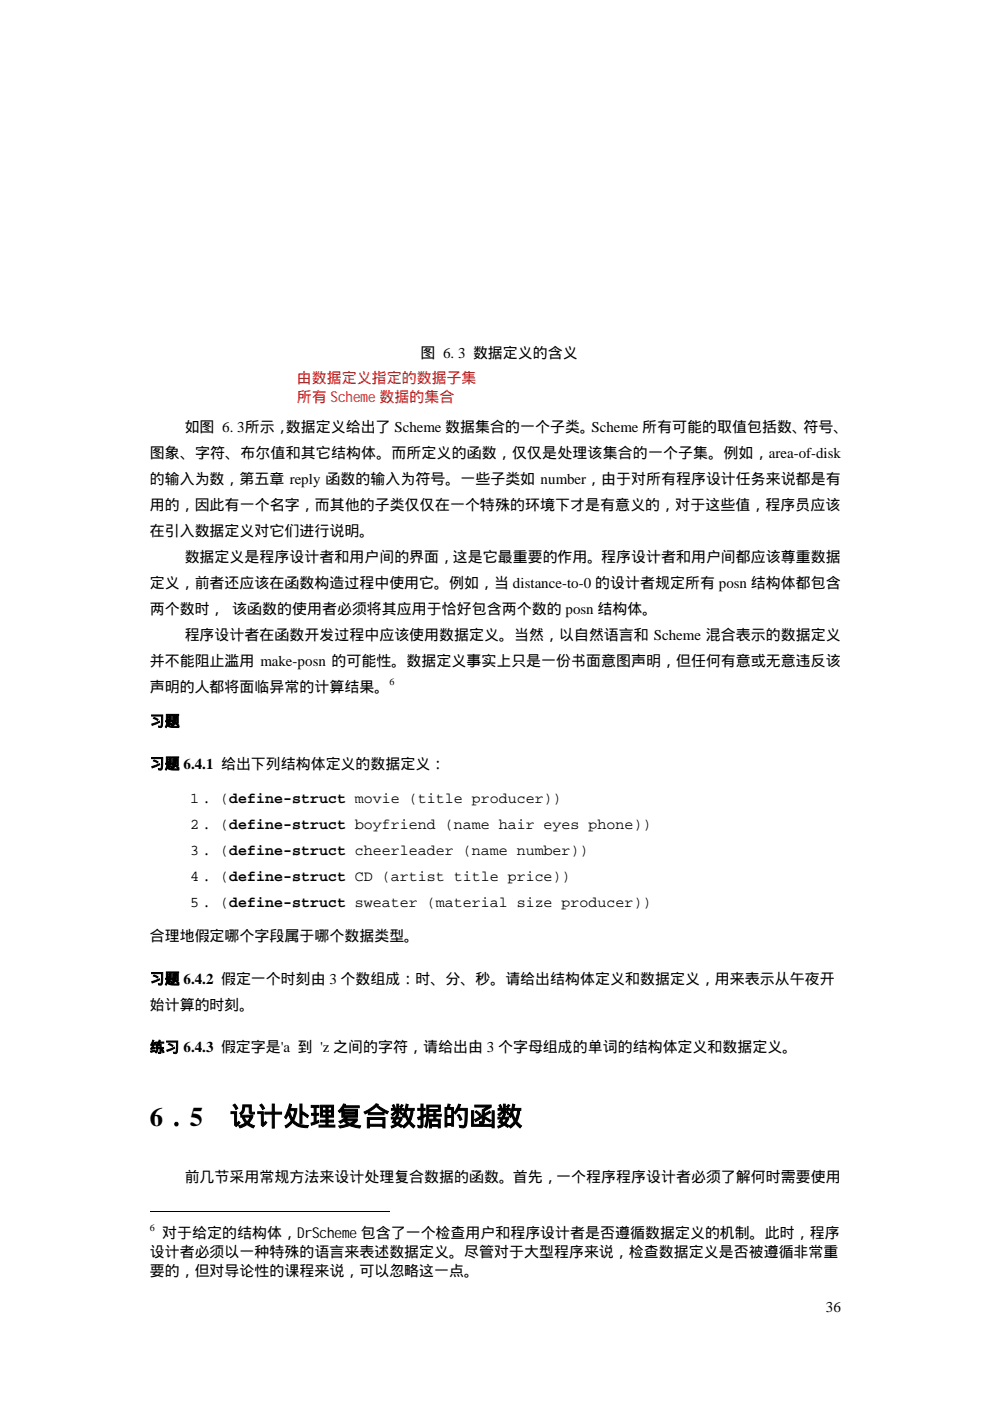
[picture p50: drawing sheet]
<svg xmlns="http://www.w3.org/2000/svg" width="210mm" height="297mm" viewBox="0 0 210 297" stroke-linecap="round" stroke-linejoin="round" font-family="sans-serif">
<defs><g id="words">
<g font-size="5.6">
<text x="31.7" y="238.6">6．5</text>
<text x="48.7" y="238.6">设计处理复合数据的函数</text>
</g>
<g font-size="3.2">
<text x="89.2" y="76">图 6. 3 数据定义的含义</text>
<text x="39.2" y="91.7">如图 6. 3所示，数据定义给出了 Scheme 数据集合的一个子类。Scheme 所有可能的取值包括数、符号、</text>
<text x="31.8" y="97.2">图象、字符、布尔值和其它结构体。而所定义的函数，仅仅是处理该集合的一个子集。例如，area-of-disk</text>
<text x="31.8" y="102.7">的输入为数，第五章 reply 函数的输入为符号。一些子类如 number，由于对所有程序设计任务来说都是有</text>
<text x="31.8" y="108.2">用的，因此有一个名字，而其他的子类仅仅在一个特殊的环境下才是有意义的，对于这些值，程序员应该</text>
<text x="31.8" y="113.7">在引入数据定义对它们进行说明。</text>
<text x="39.2" y="119.2">数据定义是程序设计者和用户间的界面，这是它最重要的作用。程序设计者和用户间都应该尊重数据</text>
<text x="31.8" y="124.7">定义，前者还应该在函数构造过程中使用它。例如，当 distance-to-0 的设计者规定所有 posn 结构体都包含</text>
<text x="31.7" y="130.2">两个数时， 该函数的使用者必须将其应用于恰好包含两个数的 posn 结构体。</text>
<text x="39.2" y="135.7">程序设计者在函数开发过程中应该使用数据定义。当然，以自然语言和 Scheme 混合表示的数据定义</text>
<text x="31.8" y="141.2">并不能阻止滥用 make-posn 的可能性。数据定义事实上只是一份书面意图声明，但任何有意或无意违反该</text>
<text x="31.8" y="146.7">声明的人都将面临异常的计算结果。</text>
<text x="31.7" y="154">习题</text>
<text x="31.7" y="163">习题 6.4.1 给出下列结构体定义的数据定义：</text>
<text x="40.3" y="170.3">1． (define-struct movie (title producer))</text>
<text x="40.3" y="175.8">2． (define-struct boyfriend (name hair eyes phone))</text>
<text x="40.3" y="181.3">3． (define-struct cheerleader (name number))</text>
<text x="40.3" y="186.8">4． (define-struct CD (artist title price))</text>
<text x="40.3" y="192.3">5． (define-struct sweater (material size producer))</text>
<text x="31.7" y="199.6">合理地假定哪个字段属于哪个数据类型。</text>
<text x="31.7" y="208.6">习题 6.4.2 假定一个时刻由 3 个数组成：时、分、秒。请给出结构体定义和数据定义，用来表示从午夜开</text>
<text x="31.7" y="214.1">始计算的时刻。</text>
<text x="31.7" y="223.1">练习 6.4.3 假定字是'a 到 'z 之间的字符，请给出由 3 个字母组成的单词的结构体定义和数据定义。</text>
<text x="39.2" y="250.5">前几节采用常规方法来设计处理复合数据的函数。首先，一个程序程序设计者必须了解何时需要使用</text>
<text x="34.4" y="262.4">对于给定的结构体，DrScheme 包含了一个检查用户和程序设计者是否遵循数据定义的机制。此时，程序</text>
<text x="31.8" y="266.5">设计者必须以一种特殊的语言来表述数据定义。尽管对于大型程序来说，检查数据定义是否被遵循非常重</text>
<text x="31.8" y="270.6">要的，但对导论性的课程来说，可以忽略这一点。</text>
<text x="175.1" y="278.1">36</text>
</g>
<g font-size="3.2" fill="#f00">
<text x="62.9" y="81.2">由数据定义指定的数据子集</text>
<text x="62.9" y="85.3">所有 Scheme 数据的集合</text>
</g>
<g font-size="2.1">
<text x="82.5" y="145.3">6</text>
<text x="31.7" y="261">6</text>
</g>
</g></defs>
<path d="M31.7 256.9h50.8" fill="none" stroke="#000" stroke-width=".21"/>
<use href="#words"/>
</svg>
